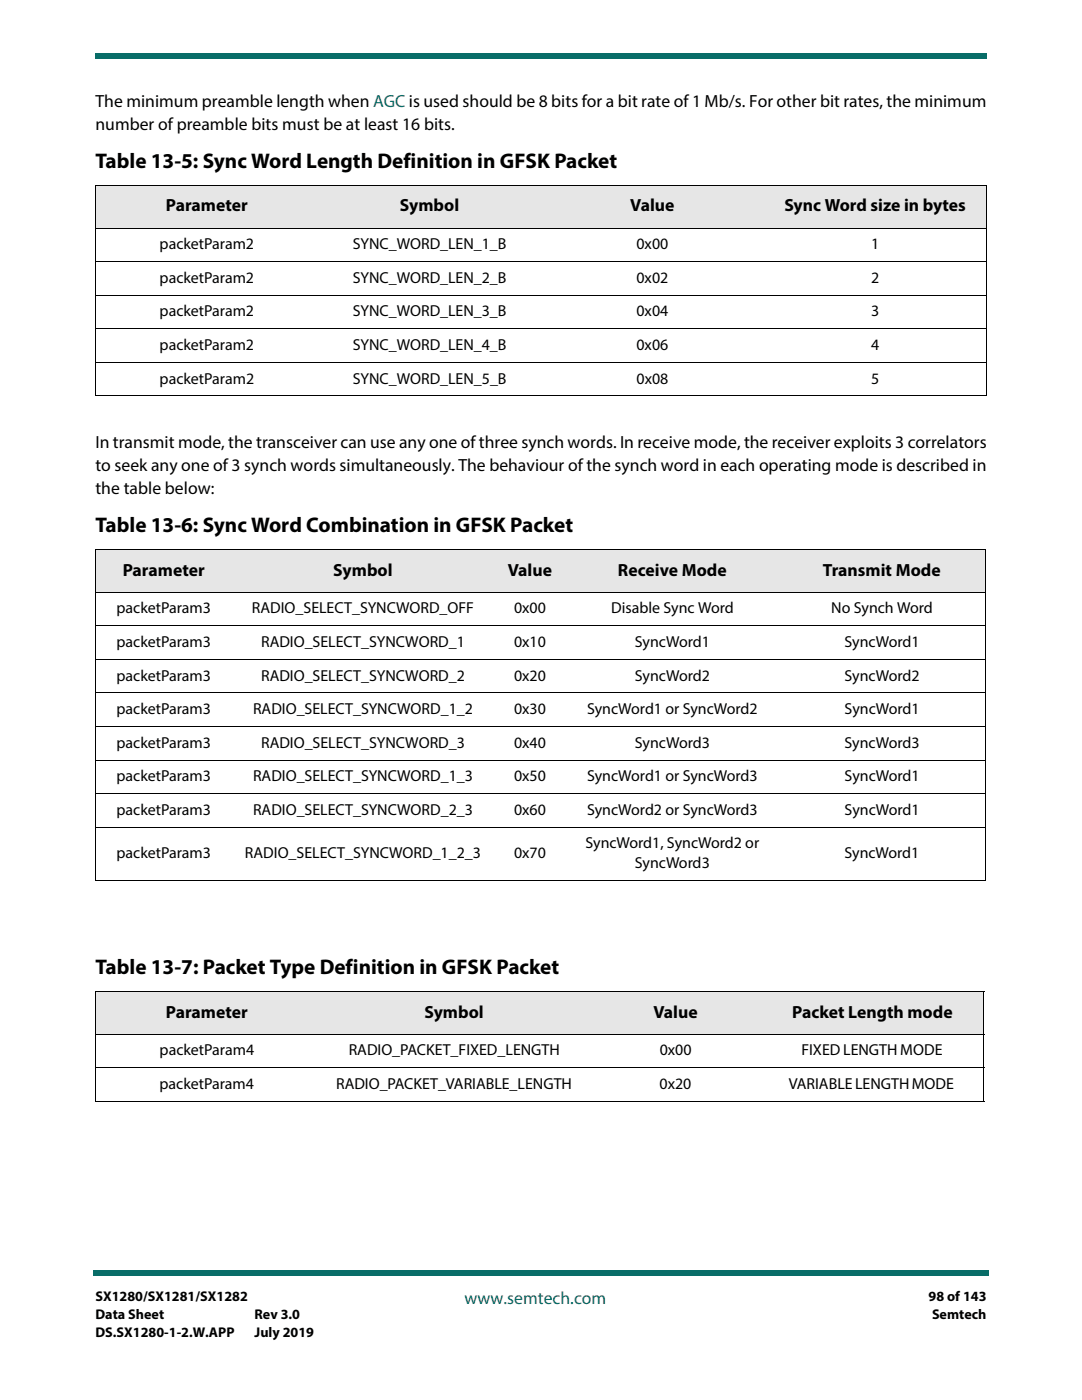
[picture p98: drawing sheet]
<svg xmlns="http://www.w3.org/2000/svg" width="216mm" height="279mm" viewBox="0 0 216 279" stroke-linecap="round" stroke-linejoin="round" font-family="sans-serif">
<defs><g id="words">
<g font-size="4.2">
<text x="19" y="33.5">Table 13-5: Sync Word Length Definition in GFSK Packet</text>
<text x="19" y="106.2">Table 13-6: Sync Word Combination in GFSK Packet</text>
<text x="19" y="194.4">Table 13-7: Packet Type Definition in GFSK Packet</text>
</g>
<g font-size="3.5">
<text x="19" y="21.4">The minimum preamble length when AGC is used should be 8 bits for a bit rate of 1 Mb/s. For other bit rates, the minimum</text>
<text x="19" y="26">number of preamble bits must be at least 16 bits.</text>
<text x="33.1" y="42.2">Parameter</text>
<text x="79.8" y="42.2">Symbol</text>
<text x="125.8" y="42.2">Value</text>
<text x="156.5" y="42.2">Sync Word size in bytes</text>
<text x="19" y="89.5">In transmit mode, the transceiver can use any one of three synch words. In receive mode, the receiver exploits 3 correlators</text>
<text x="19" y="94.1">to seek any one of 3 synch words simultaneously. The behaviour of the synch word in each operating mode is described in</text>
<text x="19.1" y="98.7">the table below:</text>
<text x="24.5" y="114.9">Parameter</text>
<text x="66.5" y="114.9">Symbol</text>
<text x="101.3" y="114.9">Value</text>
<text x="123.3" y="114.9">Receive Mode</text>
<text x="164.2" y="114.9">Transmit Mode</text>
<text x="33.1" y="203.1">Parameter</text>
<text x="84.7" y="203.1">Symbol</text>
<text x="130.4" y="203.1">Value</text>
<text x="158.1" y="203.1">Packet Length mode</text>
</g>
<text font-size="3.5" fill="#086d68" x="92.7" y="260.2">www.semtech.com</text>
<g font-size="3.2">
<text x="31.9" y="49.7">packetParam2</text>
<text x="70.4" y="49.7">SYNC_WORD_LEN_1_B</text>
<text x="127" y="49.7">0x00</text>
<text x="173.8" y="49.7">1</text>
<text x="31.9" y="56.5">packetParam2</text>
<text x="70.4" y="56.5">SYNC_WORD_LEN_2_B</text>
<text x="127" y="56.5">0x02</text>
<text x="173.8" y="56.5">2</text>
<text x="31.9" y="63.1">packetParam2</text>
<text x="70.4" y="63.1">SYNC_WORD_LEN_3_B</text>
<text x="127" y="63.1">0x04</text>
<text x="173.8" y="63.1">3</text>
<text x="31.9" y="69.8">packetParam2</text>
<text x="70.4" y="69.8">SYNC_WORD_LEN_4_B</text>
<text x="127" y="69.8">0x06</text>
<text x="173.8" y="69.8">4</text>
<text x="31.9" y="76.6">packetParam2</text>
<text x="70.4" y="76.6">SYNC_WORD_LEN_5_B</text>
<text x="127" y="76.6">0x08</text>
<text x="173.8" y="76.6">5</text>
<text x="23.3" y="122.4">packetParam3</text>
<text x="50.3" y="122.4">RADIO_SELECT_SYNCWORD_OFF</text>
<text x="102.6" y="122.4">0x00</text>
<text x="121.9" y="122.4">Disable Sync Word</text>
<text x="165.9" y="122.4">No Synch Word</text>
<text x="23.3" y="129.1">packetParam3</text>
<text x="52.1" y="129.1">RADIO_SELECT_SYNCWORD_1</text>
<text x="102.6" y="129.1">0x10</text>
<text x="126.7" y="129.1">SyncWord1</text>
<text x="168.5" y="129.1">SyncWord1</text>
<text x="23.3" y="135.8">packetParam3</text>
<text x="52.1" y="135.8">RADIO_SELECT_SYNCWORD_2</text>
<text x="102.6" y="135.8">0x20</text>
<text x="126.7" y="135.8">SyncWord2</text>
<text x="168.5" y="135.8">SyncWord2</text>
<text x="23.3" y="142.5">packetParam3</text>
<text x="50.5" y="142.5">RADIO_SELECT_SYNCWORD_1_2</text>
<text x="102.6" y="142.5">0x30</text>
<text x="117.2" y="142.5">SyncWord1 or SyncWord2</text>
<text x="168.5" y="142.5">SyncWord1</text>
<text x="23.3" y="149.2">packetParam3</text>
<text x="52.1" y="149.2">RADIO_SELECT_SYNCWORD_3</text>
<text x="102.6" y="149.2">0x40</text>
<text x="126.7" y="149.2">SyncWord3</text>
<text x="168.5" y="149.2">SyncWord3</text>
<text x="23.3" y="155.9">packetParam3</text>
<text x="50.5" y="155.9">RADIO_SELECT_SYNCWORD_1_3</text>
<text x="102.6" y="155.9">0x50</text>
<text x="117.2" y="155.9">SyncWord1 or SyncWord3</text>
<text x="168.5" y="155.9">SyncWord1</text>
<text x="23.3" y="162.6">packetParam3</text>
<text x="50.5" y="162.6">RADIO_SELECT_SYNCWORD_2_3</text>
<text x="102.6" y="162.6">0x60</text>
<text x="117.2" y="162.6">SyncWord2 or SyncWord3</text>
<text x="168.5" y="162.6">SyncWord1</text>
<text x="23.3" y="171.3">packetParam3</text>
<text x="48.9" y="171.3">RADIO_SELECT_SYNCWORD_1_2_3</text>
<text x="102.6" y="171.3">0x70</text>
<text x="116.8" y="169.3">SyncWord1, SyncWord2 or</text>
<text x="126.7" y="173.2">SyncWord3</text>
<text x="168.5" y="171.3">SyncWord1</text>
<text x="31.9" y="210.6">packetParam4</text>
<text x="69.6" y="210.6">RADIO_PACKET_FIXED_LENGTH</text>
<text x="131.6" y="210.6">0x00</text>
<text x="159.9" y="210.6">FIXED LENGTH MODE</text>
<text x="31.9" y="217.3">packetParam4</text>
<text x="67" y="217.3">RADIO_PACKET_VARIABLE_LENGTH</text>
<text x="131.6" y="217.3">0x20</text>
<text x="157.4" y="217.3">VARIABLE LENGTH MODE</text>
</g>
<g font-size="2.8">
<text x="19" y="259.7">SX1280/SX1281/SX1282</text>
<text x="19" y="263.2">Data Sheet</text>
<text x="50.8" y="263.2">Rev 3.0</text>
<text x="185.3" y="259.7">98 of 143</text>
<text x="186" y="263.2">Semtech</text>
<text x="19" y="266.7">DS.SX1280-1-2.W.APP</text>
<text x="50.8" y="266.7">July 2019</text>
</g>
</g></defs>
<g fill="#086d68">
<path d="M18.5 253.5h.5v1h-.5z"/>
<path d="M19 253.5h178.4v1h-178.4z"/>
</g>
<path d="M19 6.4h177.8v9.5h-177.8z" fill="#fff"/>
<g fill="#086d68">
<path d="M19 10.6v1z"/>
<path d="M19 10.6h177.8v1h-177.8z"/>
</g>
<g fill="#e6e6e6">
<path d="M19 37h44.5v8.5h-44.5z"/>
<path d="M63.5 37h44.4v8.5h-44.4z"/>
<path d="M107.9 37h44.5v8.5h-44.5z"/>
<path d="M152.4 37h44.4v8.5h-44.4z"/>
<path d="M19 109.7h27.3v8.5h-27.3z"/>
<path d="M46.3 109.7h52.3v8.5h-52.3z"/>
<path d="M98.6 109.7h14.3v8.5h-14.3z"/>
<path d="M112.9 109.7h42.5v8.5h-42.5z"/>
<path d="M155.4 109.7h41.2v8.5h-41.2z"/>
<path d="M19 197.9h44.5v8.5h-44.5z"/>
<path d="M63.5 197.9h54.3v8.5h-54.3z"/>
<path d="M117.8 197.9h34.1v8.5h-34.1z"/>
<path d="M151.9 197.9h44.4v8.5h-44.4z"/>
</g>
<g fill="none" stroke="#000" stroke-width=".2">
<path d="M19 37h177.9M19 37.1v41.8M196.8 37.1v41.8M19 45.5h177.9M19 52.2h177.9M19 58.9h177.9M19 65.6h177.9M19 72.3h177.9M19 79h177.9M19 109.7h177.6M19 118.2h177.6M19 109.8v65.8"/>
<path d="M196.6 109.8v65.8M19 124.9h177.6M19 131.6h177.6M19 138.3h177.6M19 145h177.6M19 151.7h177.6M19 158.4h177.6M19 165.1h177.6M19 175.7h177.6M19 197.9h177.4M19 198v21.7M196.3 198v21.7"/>
<path d="M19 206.4h177.4M19 213.1h177.4M19 219.8h177.4"/>
</g>
<use href="#words"/>
</svg>
